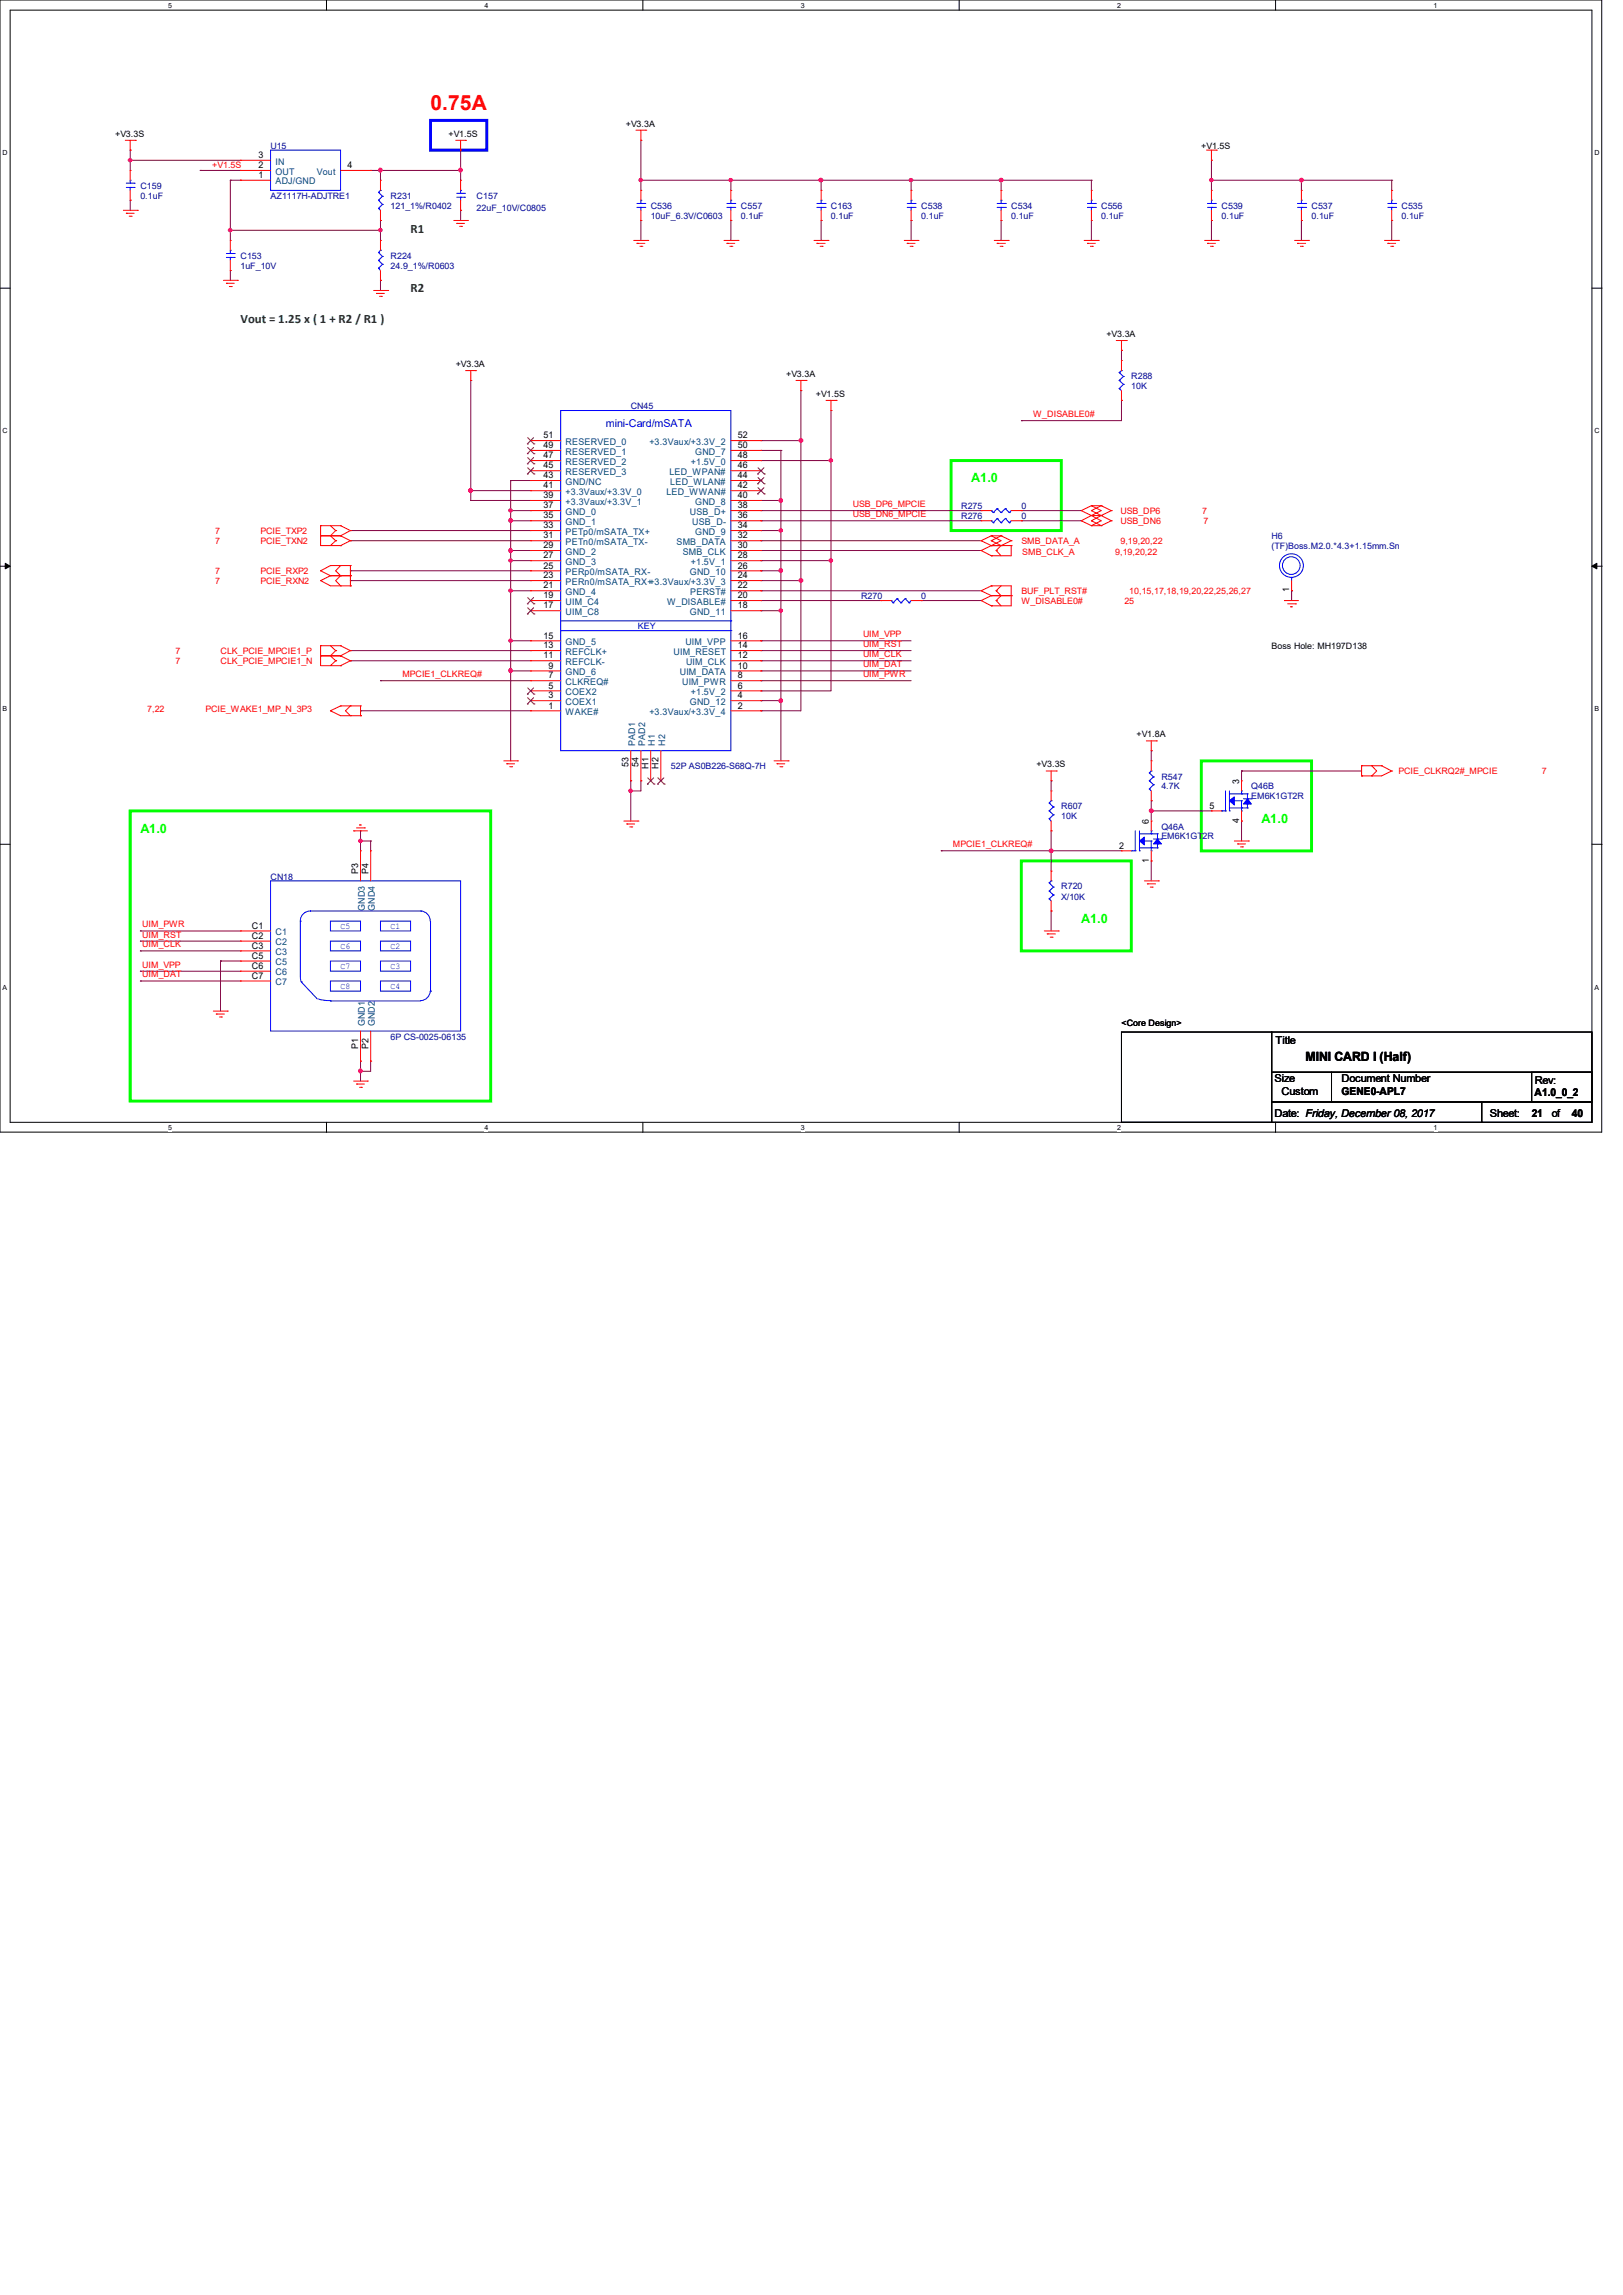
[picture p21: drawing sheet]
<svg xmlns="http://www.w3.org/2000/svg" width="210mm" height="297mm" viewBox="0 0 210 297" stroke-linecap="round" stroke-linejoin="round" font-family="sans-serif">
<defs><g id="words">
<text font-size="2.7" fill="#f00" x="55.7" y="14.2">0.75A</text>
<g font-size="1.7" fill="#008000">
<text x="53.1" y="30.1">R1</text>
<text x="31.1" y="41.7">Vout = 1.25 x ( 1 + R2 / R1 )</text>
<text x="53.1" y="37.8">R2</text>
</g>
<g font-size="1.7" fill="#0f0">
<text x="125.7" y="62.4">A1.0</text>
<text x="18.2" y="107.8">A1.0</text>
<text x="163.2" y="106.5">A1.0</text>
<text x="139.9" y="119.4">A1.0</text>
</g>
<text font-size="1.7" x="168.9" y="137.3">MINI CARD I (Half)</text>
<text font-size="1.4" fill="#00f" x="78.4" y="55.2">mini-Card/mSATA</text>
<g font-size="1.4">
<text x="165.1" y="135.1">Title</text>
<text x="164.9" y="140.1">Size</text>
<text x="165.8" y="141.7">Custom</text>
<text x="173.6" y="141.7">GENE0-APL7</text>
<text x="173.6" y="140.1">Document Number</text>
<text x="198.6" y="141.9">A1.0_0_2</text>
<text x="198.6" y="140.3">Rev:</text>
<text x="164.9" y="144.6">Date: Friday, December 08, 2017</text>
<text x="192.8" y="144.6">Sheet:</text>
<text x="198.2" y="144.6">21</text>
<text x="200.8" y="144.6">of</text>
<text x="203.4" y="144.6">40</text>
</g>
<g font-size="1.2">
<text x="33.4" y="23">1</text>
<text x="33.4" y="21.8">2</text>
<text x="33.4" y="20.4">3</text>
<text x="45" y="21.8">4</text>
<text x="70.3" y="59.3">47</text>
<text x="70.3" y="58">49</text>
<text x="70.3" y="56.7">51</text>
<text x="95.5" y="59.3">48</text>
<text x="95.5" y="58">50</text>
<text x="95.5" y="56.7">52</text>
<text x="70.3" y="65.8">37</text>
<text x="70.3" y="64.5">39</text>
<text x="70.3" y="63.2">41</text>
<text x="70.3" y="61.9">43</text>
<text x="70.3" y="60.6">45</text>
<text x="95.5" y="65.8">38</text>
<text x="95.5" y="64.5">40</text>
<text x="95.5" y="63.2">42</text>
<text x="95.5" y="61.9">44</text>
<text x="95.5" y="60.6">46</text>
<text x="70.3" y="71">29</text>
<text x="70.3" y="69.7">31</text>
<text x="70.3" y="68.4">33</text>
<text x="70.3" y="67.1">35</text>
<text x="95.5" y="71">30</text>
<text x="95.5" y="69.7">32</text>
<text x="95.5" y="68.4">34</text>
<text x="95.5" y="67.1">36</text>
<text x="70.3" y="77.4">19</text>
<text x="70.3" y="76.2">21</text>
<text x="70.3" y="74.8">23</text>
<text x="70.3" y="73.6">25</text>
<text x="70.3" y="72.3">27</text>
<text x="95.5" y="77.4">20</text>
<text x="95.5" y="76.2">22</text>
<text x="95.5" y="74.8">24</text>
<text x="95.5" y="73.6">26</text>
<text x="95.5" y="72.3">28</text>
<text x="166.8" y="76.7" transform="rotate(-90 166.8 76.7)">1</text>
<text x="70.3" y="83.9">13</text>
<text x="70.3" y="82.6">15</text>
<text x="70.3" y="78.7">17</text>
<text x="95.5" y="83.9">14</text>
<text x="95.5" y="82.6">16</text>
<text x="95.5" y="78.7">18</text>
<text x="70.3" y="85.2">11</text>
<text x="71" y="89.1">5</text>
<text x="71" y="87.8">7</text>
<text x="71" y="86.5">9</text>
<text x="95.5" y="89.1">6</text>
<text x="95.5" y="87.8">8</text>
<text x="95.5" y="86.5">10</text>
<text x="95.5" y="85.2">12</text>
<text x="71" y="91.7">1</text>
<text x="71" y="90.4">3</text>
<text x="95.5" y="91.7">2</text>
<text x="95.5" y="90.4">4</text>
<text x="81.3" y="99.3" transform="rotate(-90 81.3 99.3)">53</text>
<text x="82.6" y="99.3" transform="rotate(-90 82.6 99.3)">54</text>
<text x="83.9" y="99.5" transform="rotate(-90 83.9 99.5)">H1</text>
<text x="85.2" y="99.5" transform="rotate(-90 85.2 99.5)">H2</text>
<text x="160.4" y="101.5" transform="rotate(-90 160.4 101.5)">3</text>
<text x="148.7" y="106.6" transform="rotate(-90 148.7 106.6)">6</text>
<text x="156.5" y="104.6">5</text>
<text x="160.4" y="106.5" transform="rotate(-90 160.4 106.5)">4</text>
<text x="46.4" y="113.1" transform="rotate(-90 46.4 113.1)">P3</text>
<text x="47.7" y="113.1" transform="rotate(-90 47.7 113.1)">P4</text>
<text x="144.8" y="109.8">2</text>
<text x="148.7" y="111.6" transform="rotate(-90 148.7 111.6)">1</text>
<text x="32.6" y="120.2">C1</text>
<text x="32.6" y="122.8">C3</text>
<text x="32.6" y="125.4">C6</text>
<text x="32.6" y="121.5">C2</text>
<text x="32.6" y="124.1">C5</text>
<text x="32.6" y="126.7">C7</text>
<text x="46.4" y="135.7" transform="rotate(-90 46.4 135.7)">P1</text>
<text x="47.7" y="135.7" transform="rotate(-90 47.7 135.7)">P2</text>
</g>
<g font-size="1.2" fill="#004080">
<text x="35.6" y="23.9">ADJ/GND</text>
<text x="35.6" y="22.6">OUT</text>
<text x="35.6" y="21.3">IN</text>
<text x="41" y="22.6">Vout</text>
<text x="73.2" y="58.8">RESERVED_1</text>
<text x="73.2" y="57.6">RESERVED_0</text>
<text x="84" y="57.6">+3.3Vaux/+3.3V_2</text>
<text x="90" y="58.8">GND_7</text>
<text x="73.2" y="65.3">+3.3Vaux/+3.3V_1</text>
<text x="73.2" y="64.1">+3.3Vaux/+3.3V_0</text>
<text x="73.2" y="62.7">GND/NC</text>
<text x="73.2" y="61.5">RESERVED_3</text>
<text x="73.2" y="60.2">RESERVED_2</text>
<text x="86.2" y="64.1">LED_WWAN#</text>
<text x="86.6" y="61.5">LED_WPAN#</text>
<text x="86.7" y="62.7">LED_WLAN#</text>
<text x="89.4" y="60.2">+1.5V_0</text>
<text x="90" y="65.3">GND_8</text>
<text x="73.2" y="71.8">GND_2</text>
<text x="73.2" y="70.5">PETn0/mSATA_TX-</text>
<text x="73.2" y="69.2">PETp0/mSATA_TX+</text>
<text x="73.2" y="67.9">GND_1</text>
<text x="73.2" y="66.6">GND_0</text>
<text x="87.5" y="70.5">SMB_DATA</text>
<text x="88.3" y="71.8">SMB_CLK</text>
<text x="89.3" y="66.6">USB_D+</text>
<text x="89.6" y="67.9">USB_D-</text>
<text x="90" y="69.2">GND_9</text>
<text x="73.2" y="77">GND_4</text>
<text x="73.2" y="75.7">PERn0/mSATA_RX++3.3Vaux/+3.3V_3</text>
<text x="73.2" y="74.4">PERp0/mSATA_RX-</text>
<text x="73.2" y="73.1">GND_3</text>
<text x="89.3" y="74.4">GND_10</text>
<text x="89.3" y="77">PERST#</text>
<text x="89.4" y="73.1">+1.5V_1</text>
<text x="73.2" y="83.5">GND_5</text>
<text x="73.2" y="79.6">UIM_C8</text>
<text x="73.2" y="78.3">UIM_C4</text>
<text x="86.3" y="78.3">W_DISABLE#</text>
<text x="88.7" y="83.5">UIM_VPP</text>
<text x="89.3" y="79.6">GND_11</text>
<text x="73.2" y="90">COEX2</text>
<text x="73.2" y="88.6">CLKREQ#</text>
<text x="73.2" y="87.4">GND_6</text>
<text x="73.2" y="86.1">REFCLK-</text>
<text x="73.2" y="84.8">REFCLK+</text>
<text x="87.2" y="84.8">UIM_RESET</text>
<text x="88" y="87.4">UIM_DATA</text>
<text x="88.3" y="88.6">UIM_PWR</text>
<text x="88.8" y="86.1">UIM_CLK</text>
<text x="89.4" y="90">+1.5V_2</text>
<text x="73.2" y="92.5">WAKE#</text>
<text x="73.2" y="91.2">COEX1</text>
<text x="84" y="92.5">+3.3Vaux/+3.3V_4</text>
<text x="89.3" y="91.2">GND_12</text>
<text x="82.2" y="96.5" transform="rotate(-90 82.2 96.5)">PAD1</text>
<text x="83.5" y="96.5" transform="rotate(-90 83.5 96.5)">PAD2</text>
<text x="84.8" y="96.5" transform="rotate(-90 84.8 96.5)">H1</text>
<text x="86.1" y="96.5" transform="rotate(-90 86.1 96.5)">H2</text>
<text x="47.2" y="117.9" transform="rotate(-90 47.2 117.9)">GND3</text>
<text x="48.5" y="117.9" transform="rotate(-90 48.5 117.9)">GND4</text>
<text x="35.6" y="121">C1</text>
<text x="35.6" y="123.6">C3</text>
<text x="35.6" y="122.3">C2</text>
<text x="35.6" y="124.9">C5</text>
<text x="35.6" y="126.2">C6</text>
<text x="35.6" y="127.5">C7</text>
<text x="47.2" y="132.8" transform="rotate(-90 47.2 132.8)">GND1</text>
<text x="48.5" y="132.8" transform="rotate(-90 48.5 132.8)">GND2</text>
</g>
<g font-size="1.1">
<text x="14.9" y="17.7">+V3.3S</text>
<text x="58" y="17.7">+V1.5S</text>
<text x="81" y="16.4">+V3.3A</text>
<text x="155.4" y="19.3">+V1.5S</text>
<text x="59" y="47.5">+V3.3A</text>
<text x="143.2" y="43.6">+V3.3A</text>
<text x="101.7" y="48.8">+V3.3A</text>
<text x="105.6" y="51.4">+V1.5S</text>
<text x="164.5" y="84">Boss Hole: MH197D138</text>
<text x="147.1" y="95.4">+V1.8A</text>
<text x="134.1" y="99.3">+V3.3S</text>
<text x="145.1" y="132.7">&lt;Core Design&gt;</text>
</g>
<g font-size="1.1" fill="#f00">
<text x="27.5" y="21.8">+V1.5S</text>
<text x="133.7" y="54">W_DISABLE0#</text>
<text x="110.4" y="65.6">USB_DP6_MPCIE</text>
<text x="27.9" y="70.4">7</text>
<text x="27.9" y="69.1">7</text>
<text x="33.7" y="70.4">PCIE_TXN2</text>
<text x="33.7" y="69.1">PCIE_TXP2</text>
<text x="110.4" y="66.9">USB_DN6_MPCIE</text>
<text x="132.2" y="70.4">SMB_DATA_A</text>
<text x="132.3" y="71.8">SMB_CLK_A</text>
<text x="144.3" y="71.8">9,19,20,22</text>
<text x="145" y="67.8">USB_DN6</text>
<text x="145" y="66.5">USB_DP6</text>
<text x="145" y="70.4">9,19,20,22</text>
<text x="155.6" y="66.5">7</text>
<text x="155.7" y="67.8">7</text>
<text x="27.9" y="74.3">7</text>
<text x="27.9" y="75.6">7</text>
<text x="33.7" y="74.3">PCIE_RXP2</text>
<text x="33.7" y="75.6">PCIE_RXN2</text>
<text x="132.2" y="76.9">BUF_PLT_RST#</text>
<text x="146.1" y="76.9">10,15,17,18,19,20,22,25,26,27</text>
<text x="111.7" y="82.5">UIM_VPP</text>
<text x="111.7" y="83.7">UIM_RST</text>
<text x="132.2" y="78.2">W_DISABLE0#</text>
<text x="145.5" y="78.2">25</text>
<text x="22.7" y="84.7">7</text>
<text x="22.7" y="86">7</text>
<text x="28.5" y="84.7">CLK_PCIE_MPCIE1_P</text>
<text x="28.5" y="86">CLK_PCIE_MPCIE1_N</text>
<text x="52.1" y="87.6">MPCIE1_CLKREQ#</text>
<text x="111.7" y="85.1">UIM_CLK</text>
<text x="111.7" y="86.4">UIM_DAT</text>
<text x="111.7" y="87.6">UIM_PWR</text>
<text x="19" y="92.2">7,22</text>
<text x="26.6" y="92.2">PCIE_WAKE1_MP_N_3P3</text>
<text x="181" y="100.2">PCIE_CLKRQ2#_MPCIE</text>
<text x="199.5" y="100.2">7</text>
<text x="123.3" y="109.6">MPCIE1_CLKREQ#</text>
<text x="18.4" y="120">UIM_PWR</text>
<text x="18.4" y="121.3">UIM_RST</text>
<text x="18.4" y="122.6">UIM_CLK</text>
<text x="18.4" y="125.2">UIM_VPP</text>
<text x="18.4" y="126.5">UIM_DAT</text>
</g>
<g font-size="1.1" fill="#000080">
<text x="35" y="19.3">U15</text>
<text x="18.2" y="24.4">C159</text>
<text x="18.2" y="25.7">0.1uF</text>
<text x="35" y="25.7">AZ1117H-ADJTRE1</text>
<text x="50.5" y="25.7">R231</text>
<text x="50.5" y="27">121_1%/R0402</text>
<text x="61.7" y="25.7">C157</text>
<text x="61.7" y="27.3">22uF_10V/C0805</text>
<text x="84.2" y="27">C536</text>
<text x="84.2" y="28.3">10uF_6.3V/C0603</text>
<text x="95.9" y="27">C557</text>
<text x="95.9" y="28.3">0.1uF</text>
<text x="107.5" y="27">C163</text>
<text x="107.5" y="28.3">0.1uF</text>
<text x="119.2" y="27">C538</text>
<text x="119.2" y="28.3">0.1uF</text>
<text x="130.8" y="27">C534</text>
<text x="130.8" y="28.3">0.1uF</text>
<text x="142.5" y="27">C556</text>
<text x="142.5" y="28.3">0.1uF</text>
<text x="158.1" y="27">C539</text>
<text x="158.1" y="28.3">0.1uF</text>
<text x="169.7" y="27">C537</text>
<text x="169.7" y="28.3">0.1uF</text>
<text x="181.4" y="27">C535</text>
<text x="181.4" y="28.3">0.1uF</text>
<text x="31.1" y="33.5">C153</text>
<text x="31.1" y="34.8">1uF_10V</text>
<text x="50.5" y="33.5">R224</text>
<text x="50.5" y="34.8">24.9_1%/R0603</text>
<text x="81.6" y="52.9">CN45</text>
<text x="146.4" y="49.1">R288</text>
<text x="146.4" y="50.3">10K</text>
<text x="124.4" y="65.9">R275</text>
<text x="132.2" y="65.9">0</text>
<text x="124.4" y="67.2">R276</text>
<text x="132.2" y="67.2">0</text>
<text x="164.5" y="69.8">H6</text>
<text x="164.5" y="71.1">(TF)Boss.M2.0.*4.3+1.15mm.Sn</text>
<text x="111.4" y="77.6">R270</text>
<text x="119.2" y="77.6">0</text>
<text x="86.8" y="99.6">52P AS0B226-S68Q-7H</text>
<text x="150.3" y="100.9">R547</text>
<text x="137.3" y="104.7">R607</text>
<text x="137.3" y="106">10K</text>
<text x="150.3" y="102.2">4.7K</text>
<text x="150.3" y="107.4">Q46A</text>
<text x="161.9" y="102.2">Q46B</text>
<text x="161.9" y="103.5">EM6K1GT2R</text>
<text x="35" y="113.8">CN18</text>
<text x="150.3" y="108.6">EM6K1GT2R</text>
<text x="137.3" y="115.1">R720</text>
<text x="137.3" y="116.4">X/10K</text>
<text x="50.5" y="134.5">6P CS-0025-06135</text>
</g>
<g font-size="1.1" fill="#00f">
<text x="82.5" y="81.5">KEY</text>
<text x="44.1" y="120.2">C5</text>
<text x="44.1" y="122.8">C6</text>
<text x="44.1" y="125.4">C7</text>
<text x="50.5" y="120.2">C1</text>
<text x="50.5" y="122.8">C2</text>
<text x="50.5" y="125.4">C3</text>
<text x="44.1" y="127.9">C8</text>
<text x="50.5" y="127.9">C4</text>
</g>
<g font-size=".9">
<text x="21.8" y="1">5</text>
<text x="62.7" y="1">4</text>
<text x="103.6" y="1">3</text>
<text x="144.6" y="1">2</text>
<text x="185.5" y="1">1</text>
<text x=".3" y="20.1">D</text>
<text x="206.3" y="20.1">D</text>
<text x=".3" y="56.1">C</text>
<text x="206.3" y="56.1">C</text>
<text x=".3" y="92.1">B</text>
<text x="206.3" y="92.1">B</text>
<text x=".3" y="128.1">A</text>
<text x="206.3" y="128.1">A</text>
<text x="21.8" y="146.2">5</text>
<text x="62.7" y="146.2">4</text>
<text x="103.6" y="146.2">3</text>
<text x="144.6" y="146.2">2</text>
<text x="185.5" y="146.2">1</text>
</g>
</g></defs>
<path d="M0 0h207.3v146.5h-207.3zM1.3 1.3h204.7v143.9h-204.7z" fill="none" stroke="#000" stroke-width=".13"/>
<g fill="#fff">
<path d="M21.8 .2h.5v1h-.5z"/>
<path d="M21.8 145.4h.5v1h-.5z"/>
</g>
<path d="M42.2 0v1.3M42.2 145.2v1.4" fill="none" stroke="#000" stroke-width=".13"/>
<g fill="#fff">
<path d="M62.7 .2h.5v1h-.5z"/>
<path d="M62.7 145.4h.5v1h-.5z"/>
</g>
<path d="M83.2 0v1.3M83.2 145.2v1.4" fill="none" stroke="#000" stroke-width=".13"/>
<g fill="#fff">
<path d="M103.6 .2h.5v1h-.5z"/>
<path d="M103.6 145.4h.5v1h-.5z"/>
</g>
<path d="M124.1 0v1.3M124.1 145.2v1.4" fill="none" stroke="#000" stroke-width=".13"/>
<g fill="#fff">
<path d="M144.6 .2h.5v1h-.5z"/>
<path d="M144.6 145.4h.5v1h-.5z"/>
</g>
<path d="M165.1 0v1.3M165.1 145.2v1.4" fill="none" stroke="#000" stroke-width=".13"/>
<g fill="#fff">
<path d="M185.5 .2h.5v1h-.5z"/>
<path d="M185.5 145.4h.5v1h-.5z"/>
<path d="M.3 19.3h.7v1h-.7z"/>
<path d="M206.3 19.3h.7v1h-.7z"/>
<path d="M.3 55.3h.7v1h-.7z"/>
<path d="M206.3 55.3h.7v1h-.7z"/>
</g>
<path d="M0 37.3h1.3M206 37.3h1.3" fill="none" stroke="#000" stroke-width=".13"/>
<g fill="#fff">
<path d="M.3 91.3h.6v1h-.6z"/>
<path d="M206.3 91.3h.6v1h-.6z"/>
</g>
<path d="M0 73.3h1.3M206 73.3h1.3" fill="none" stroke="#000" stroke-width=".13"/>
<path d="M.7 72.9l.6 .4-.6 .3zM206 73.3l.6-.4v.7z" fill="#000" stroke="#000" stroke-width=".13"/>
<g fill="#fff">
<path d="M.3 127.3h.6v1h-.6z"/>
<path d="M206.3 127.3h.6v1h-.6z"/>
</g>
<path d="M0 109.3h1.3M206 109.3h1.3M145.1 133.6h19.4v11.6h-19.4zM164.5 138.8h7.8v3.8h-7.8zM164.5 133.6h41.5v5.2h-41.5zM172.3 138.8h33.7v3.8h-33.7zM198.2 138.8h7.8v3.8h-7.8zM164.5 142.6h27.2v2.6h-27.2zM191.7 142.6h14.3v2.6h-14.3z" fill="none" stroke="#000" stroke-width=".13"/>
<path d="M55.7 15.6h7.3v3.8h-7.3z" fill="none" stroke="#00f" stroke-width=".38"/>
<path d="M123.1 59.6h14.2v9.1h-14.2zM155.4 98.5h14.3v11.6h-14.3zM16.8 104.9h46.7v37.6h-46.7zM132.2 111.4h14.2v11.7h-14.2z" fill="none" stroke="#0f0" stroke-width=".38"/>
<g fill="none" stroke="#800040" stroke-width=".13">
<path d="M16.8 19.4h.1M16.8 19.4v2.7M59.6 19.4h.1M59.6 19.4v3.9M82.9 18.2h.1M82.9 18.2v6.4M16.8 20.7h.1M16.8 25.9h.1M16.8 20.7h14.3M16.8 25.9v1.3M25.9 22.1h.1M25.9 22.1h5.2"/>
<path d="M29.8 35h.1M29.8 29.8h.1M29.8 23.3h.1M29.8 23.3h1.3M29.8 23.3v7.8M29.8 35v1.3M29.8 29.8h19.4M31.1 23.3h.1M48 22.1h11.6M49.2 22.1h.1M49.2 36.3h.1M49.2 29.8h.1"/>
<path d="M49.2 28.5h.1M49.2 22.1v1.2M49.2 28.5v2.6M49.2 36.3v1.3M59.6 27.2h.1M59.6 22.1h.1M59.6 27.2v1.3M82.9 23.3h.1M82.9 28.5h.1M82.9 28.5v2.6M82.9 23.3h58.3M94.6 23.3h.1"/>
<path d="M94.6 28.5h.1M94.6 23.3v1.3M94.6 28.5v2.6M106.3 23.3h.1M106.3 28.5h.1M106.3 23.3v1.3M106.3 28.5v2.6M117.9 23.3h.1M117.9 28.5h.1M117.9 23.3v1.3M117.9 28.5v2.6M129.5 23.3h.1"/>
<path d="M129.5 28.5h.1M129.5 23.3v1.3M129.5 28.5v2.6M141.2 23.3h.1M141.2 28.5h.1M141.2 23.3v1.3M141.2 28.5v2.6M156.8 23.3h.1M156.8 20.7h.1M156.8 28.5h.1M156.8 23.3h23.3M156.8 20.7v3.9"/>
<path d="M156.8 28.5v2.6M168.4 23.3h.1M168.4 28.5h.1M168.4 23.3v1.3M168.4 28.5v2.6M180.1 23.3h.1M180.1 28.5h.1M180.1 23.3v1.3M180.1 28.5v2.6M60.9 49.2h.1M60.9 49.2v15.6M98.5 57h.1"/>
<path d="M98.5 59.6h.1M98.5 58.3h.1M98.5 57h5.1M98.5 59.6h9M98.5 58.3h2.5M101 58.3h.1M101 58.3v40.2M103.6 50.5h.1M103.6 57h.1M103.6 50.5v41.5h-5.1M107.5 59.6h.1M107.5 53.1h.1"/>
<path d="M107.5 53.1v36.3h-9M132.2 54.4h.1M145.1 45.3h.1M145.1 51.8h.1M145.1 45.3v1.4M145.1 51.8v2.6h-12.9M45.3 70h.1M45.3 75.1h.1M45.3 73.9h.1M45.3 68.7h.1M45.3 75.1h23.4M45.3 73.9h23.4"/>
<path d="M45.3 68.7h23.4M45.3 70h23.4M60.9 63.5h.1M60.9 64.8h.1M60.9 64.8h7.8M60.9 63.5h7.8M66.1 72.6h.1M66.1 76.5h.1M66.1 67.4h.1M66.1 66.1h.1M66.1 71.2h.1M66.1 62.2h.1"/>
<path d="M66.1 62.2v36.3M66.1 76.5h2.6M66.1 67.4h2.6M66.1 66.1h2.6M66.1 72.6h2.6M66.1 71.2h2.6M66.1 62.2h2.6M98.5 64.8h.1M98.5 72.6h.1M98.5 76.5h.1M98.5 77.7h.1M98.5 79h.1"/>
<path d="M98.5 75.1h.1M98.5 73.9h.1M98.5 68.7h.1M98.5 71.2h.1M98.5 70h.1M98.5 66.1h.1M98.5 67.4h.1M98.5 64.8h2.5M98.5 76.5h28.5M98.5 67.4h28.5M98.5 66.1h28.5M98.5 72.6h9"/>
<path d="M98.5 77.7h15.5M98.5 79h2.5M98.5 71.2h28.5M98.5 75.1h5.1M98.5 73.9h2.5M98.5 68.7h2.5M98.5 70h28.5M101 79h.1M101 68.7h.1M101 73.9h.1M103.6 75.1h.1M107.5 72.6h.1"/>
<path d="M119.2 77.7h.1M119.2 77.7h7.8M132.2 66.1h.1M132.2 67.4h.1M132.2 67.4h7.7M132.2 66.1h7.7M167.1 76.5h.1M167.1 76.5v1.2M45.3 84.2h.1M45.3 85.5h.1M45.3 84.2h23.4M45.3 85.5h23.4"/>
<path d="M46.7 92h.1M46.7 92h22M49.2 88.1h.1M49.2 88.1h19.5M66.1 86.8h.1M66.1 82.9h.1M66.1 86.8h2.6M66.1 82.9h2.6M98.5 90.7h.1M98.5 89.4h.1M98.5 92h.1M98.5 82.9h.1"/>
<path d="M98.5 84.2h.1M98.5 85.5h.1M98.5 86.8h.1M98.5 88.1h.1M98.5 86.8h19.4M98.5 84.2h19.4M98.5 90.7h2.5M98.5 88.1h19.4M98.5 82.9h19.4M98.5 85.5h19.4M101 90.7h.1M149 97.2h.1"/>
<path d="M149 97.2v1.3M160.7 99.8h.1M160.7 99.8h15.5M160.7 99.8v1.2M46.7 108.8h.1M46.7 107.5h.1M46.7 107.5v2.6M46.7 108.8h1.3M48 108.8h.1M48 108.8v1.3M81.6 101h.1M81.6 102.4h.1"/>
<path d="M81.6 101v5.3M82.9 101h.1M82.9 101v1.4h-1.3M121.8 110.1h.1M121.8 110.1h23.3M136 110.1h.1M136 107.5h.1M136 101h.1M136 117.9h.1M136 101v1.4M136 107.5v5.2M136 117.9v2.6"/>
<path d="M149 104.9h.1M149 111.4h.1M149 103.6h.1M149 103.6v2.7M149 111.4v2.6M149 104.9h7.8M160.7 106.3h.1M160.7 106.3v2.5M18.2 120.5h.1M18.2 121.8h.1M18.2 123.1h.1M18.2 125.7h.1"/>
<path d="M18.2 127h.1M18.2 120.5h12.9M18.2 121.8h12.9M18.2 123.1h12.9M18.2 125.7h12.9M18.2 127h12.9M28.5 124.4h.1M28.5 124.4v6.5M28.5 124.4h2.6M46.7 137.3h.1M46.7 138.6h.1M46.7 137.3v2.6"/>
<path d="M48 137.3h.1M48 137.3v1.3h-1.3"/>
</g>
<g fill="#f0f" stroke="#f0f" stroke-width=".13">
<circle cx="106.2" cy="23.3" r=".24"/>
<circle cx="94.6" cy="23.3" r=".22"/>
<circle cx="117.9" cy="23.3" r=".22"/>
<circle cx="129.5" cy="23.3" r=".24"/>
<circle cx="156.7" cy="23.3" r=".22"/>
<circle cx="168.4" cy="23.3" r=".24"/>
<circle cx="82.9" cy="23.3" r=".22"/>
<circle cx="101" cy="64.8" r=".24"/>
<circle cx="66.1" cy="76.4" r=".22"/>
<circle cx="66.1" cy="72.5" r=".22"/>
<circle cx="66" cy="67.3" r=".24"/>
<circle cx="66.1" cy="66.1" r=".22"/>
<circle cx="107.5" cy="72.5" r=".22"/>
<circle cx="107.5" cy="59.6" r=".22"/>
<circle cx="101" cy="90.7" r=".24"/>
<circle cx="66" cy="71.2" r=".24"/>
<circle cx="103.6" cy="75.1" r=".24"/>
<circle cx="103.6" cy="57" r=".24"/>
<circle cx="66" cy="86.8" r=".24"/>
<circle cx="66.1" cy="82.9" r=".22"/>
<circle cx="60.9" cy="63.5" r=".24"/>
<circle cx="101" cy="68.7" r=".22"/>
<circle cx="101" cy="73.8" r=".24"/>
<circle cx="101" cy="79" r=".22"/>
<circle cx="149" cy="104.9" r=".24"/>
<circle cx="16.8" cy="20.7" r=".22"/>
<circle cx="59.6" cy="22" r=".24"/>
<circle cx="49.2" cy="22" r=".24"/>
<circle cx="49.2" cy="29.8" r=".22"/>
<circle cx="29.8" cy="29.8" r=".22"/>
<circle cx="81.6" cy="102.4" r=".22"/>
<circle cx="136" cy="110.1" r=".24"/>
<circle cx="46.6" cy="108.8" r=".22"/>
<circle cx="46.6" cy="138.6" r=".24"/>
</g>
<g fill="none" stroke="#f00" stroke-width=".13">
<path d="M16.2 18.2h1.3M16.8 19.4h.1M16.8 18.2v1.2M17.5 18.2h.1M59 18.2h1.2M59.6 19.4h.1M59.6 18.2v1.2M60.2 18.2h.1M82.3 16.8h1.3M82.9 18.2h.1M82.9 16.8v1.4M83.6 16.8h.1"/>
<path d="M156.1 19.4h1.3M156.8 19.4v1.3M157.4 19.4h.1M16 27.2h1.8M16.3 27.6h.1M16.3 27.6h1.1M16.7 28h.3M16.8 25.9h.1M16.8 22.1h.1M16.8 22.1v1.2M16.8 24.6v1.3M17 28h.1"/>
<path d="M17.8 27.2h.1M28.9 36.3h1.8M29.3 36.7h.1M29.3 36.7h1M29.7 37.1h.2M29.8 35h.1M29.8 31.1h.1M29.8 31.1v1.3M29.8 33.7v1.3M29.9 37.1h.1M30.7 36.3h.1M31.1 23.3h.1"/>
<path d="M31.1 22.1h.1M31.1 20.7h.1M31.1 23.3h3.9M31.1 22.1h3.9M31.1 20.7h3.9M44.1 22.1h3.9M48 22.1h.1M48.3 37.6h1.9M48.7 38h.1M48.7 38h1M49.1 38.4h.3M49.2 28.5h.1"/>
<path d="M49.2 23.3h.1M49.2 36.3h.1M49.2 31.1h.1M49.2 23.3v1.3M49.2 27.2v1.3M49.2 31.1v1.3M49.2 35v1.3M49.4 38.4h.1M50.2 37.6h.1M58.7 28.5h1.8M59.1 28.9h.1M59.1 28.9h1"/>
<path d="M59.5 29.3h.2M59.6 27.2h.1M59.6 23.3h.1M59.6 23.3v1.3M59.6 25.9v1.3M59.7 29.3h.1M60.5 28.5h.1M82 31.1h1.8M82.4 31.5h.1M82.4 31.5h1M82.8 31.9h.3M82.9 28.5h.1"/>
<path d="M82.9 24.6h.1M82.9 24.6v1.3M82.9 27.2v1.3M83.1 31.9h.1M83.8 31.1h.1M93.7 31.1h1.8M94.1 31.5h.1M94.1 31.5h1M94.4 31.9h.3M94.6 28.5h.1M94.6 24.6h.1M94.6 24.6v1.3"/>
<path d="M94.6 27.2v1.3M94.7 31.9h.1M95.5 31.1h.1M105.3 31.1h1.8M105.7 31.5h.1M105.7 31.5h1.1M106.1 31.9h.3M106.3 28.5h.1M106.3 24.6h.1M106.3 24.6v1.3M106.3 27.2v1.3M106.4 31.9h.1"/>
<path d="M107.1 31.1h.1M117 31.1h1.8M117.4 31.5h.1M117.4 31.5h1M117.8 31.9h.2M117.9 28.5h.1M117.9 24.6h.1M117.9 24.6v1.3M117.9 27.2v1.3M118 31.9h.1M118.8 31.1h.1M128.7 31.1h1.8"/>
<path d="M129 31.5h.1M129 31.5h1.1M129.4 31.9h.3M129.5 28.5h.1M129.5 24.6h.1M129.5 24.6v1.3M129.5 27.2v1.3M129.7 31.9h.1M130.5 31.1h.1M140.3 31.1h1.8M140.7 31.5h.1M140.7 31.5h1"/>
<path d="M141.1 31.9h.3M141.2 28.5h.1M141.2 24.6h.1M141.2 24.6v1.3M141.2 27.2v1.3M141.4 31.9h.1M142.1 31.1h.1M155.9 31.1h1.7M156.3 31.5h.1M156.3 31.5h1M156.6 31.9h.3M156.8 20.7h.1"/>
<path d="M156.8 28.5h.1M156.8 24.6h.1M156.8 24.6v1.3M156.8 27.2v1.3M156.9 31.9h.1M157.6 31.1h.1M167.5 31.1h1.8M167.9 31.5h.1M167.9 31.5h1.1M168.3 31.9h.2M168.4 28.5h.1M168.4 24.6h.1"/>
<path d="M168.4 24.6v1.3M168.4 27.2v1.3M168.5 31.9h.1M169.3 31.1h.1M179.2 31.1h1.8M179.6 31.5h.1M179.6 31.5h1M180 31.9h.2M180.1 28.5h.1M180.1 24.6h.1M180.1 24.6v1.3M180.1 27.2v1.3"/>
<path d="M180.2 31.9h.1M181 31.1h.1M60.2 48h1.4M60.9 49.2h.1M60.9 48v1.2M61.6 48h.1M68.7 59.6h.1M68.7 58.3h.1M68.7 57h.1M68.7 59.6h3.9M68.7 58.3h3.9M68.7 57h3.9"/>
<path d="M94.6 59.6h3.9M94.6 58.3h3.9M94.6 57h3.9M98.5 59.6h.1M98.5 58.3h.1M98.5 57h.1M103 49.2h1.3M103.6 50.5h.1M103.6 49.2v1.3M104.3 49.2h.1M106.9 51.8h1.3M107.5 53.1h.1"/>
<path d="M107.5 51.8v1.3M108.2 51.8h.1M144.4 44.1h1.4M145.1 45.3h.1M145.1 51.8h.1M145.1 46.7h.1M145.1 44.1v1.2M145.1 46.7v1.3M145.1 50.5v1.3M145.8 44.1h.1M41.5 69.3h.1M41.5 68h.1"/>
<path d="M41.5 73.9h.1M41.5 75.1h.1M41.5 69.3h2.6M41.5 68v2.6h2.6M41.5 75.1l1.3 .7h2.5M41.5 68h2.6M41.5 73.9l1.3 .6M42.8 73.2h.1M42.8 74.5h.1M42.8 68l.6 .7M42.8 74.5h2.5M42.8 73.2l-1.3 .7"/>
<path d="M42.8 73.2h2.5M42.8 74.5l-1.3 .6M43.4 70h.1M43.4 68.7h.1M43.4 68.7l-.6 .6 .6 .7M43.4 70l-.6 .6M44.1 70.6h.1M44.1 69.3h.1M44.1 68h.1M44.1 74.5h.1M44.1 73.2h.1M44.1 75.8h.1"/>
<path d="M44.1 69.3l1.2 .7M44.1 68l1.2 .7M44.1 73.2l-.7 .7 .7 .6M44.1 74.5l-.7 .6 .7 .7M45.3 70h.1M45.3 68.7h.1M45.3 74.5h.1M45.3 73.2h.1M45.3 75.8h.1M45.3 70l-1.2 .6M45.3 68.7l-1.2 .6M45.3 73.2v2.6"/>
<path d="M68.7 79h.1M68.7 77.7h.1M68.7 76.5h.1M68.7 75.1h.1M68.7 73.9h.1M68.7 72.6h.1M68.7 71.2h.1M68.7 70h.1M68.7 68.7h.1M68.7 67.4h.1M68.7 66.1h.1M68.7 64.8h.1"/>
<path d="M68.7 63.5h.1M68.7 62.2h.1M68.7 60.9h.1M68.7 77.7h3.9M68.7 67.4h3.9M68.7 79h3.9M68.7 76.5h3.9M68.7 75.1h3.9M68.7 73.9h3.9M68.7 72.6h3.9M68.7 71.2h3.9M68.7 70h3.9"/>
<path d="M68.7 68.7h3.9M68.7 66.1h3.9M68.7 64.8h3.9M68.7 63.5h3.9M68.7 62.2h3.9M68.7 60.9h3.9M94.6 77.7h3.9M94.6 67.4h3.9M94.6 79h3.9M94.6 76.5h3.9M94.6 75.1h3.9M94.6 73.9h3.9"/>
<path d="M94.6 72.6h3.9M94.6 71.2h3.9M94.6 70h3.9M94.6 68.7h3.9M94.6 66.1h3.9M94.6 64.8h3.9M94.6 63.5h3.9M94.6 62.2h3.9M94.6 60.9h3.9M98.5 79h.1M98.5 77.7h.1M98.5 76.5h.1"/>
<path d="M98.5 75.1h.1M98.5 73.9h.1M98.5 72.6h.1M98.5 71.2h.1M98.5 70h.1M98.5 68.7h.1M98.5 67.4h.1M98.5 66.1h.1M98.5 64.8h.1M98.5 63.5h.1M98.5 62.2h.1M98.5 60.9h.1"/>
<path d="M114 77.7h.1M114 77.7h1.3M117.9 77.7h1.3M119.2 77.7h.1M127 70h.1M127 76.5h.1M127 77.7h.1M127 71.2h.1M127 67.4h.1M127 66.1h.1M127 70l1.3 .6M127 76.5l1.3 .6"/>
<path d="M127 77.7l1.3 .7M127 71.2l1.3 .7M127 67.4h1.3M127 66.1h1.3M128.3 70.6h.1M128.3 69.3h.1M128.3 70h.1M128.3 75.8h.1M128.3 77.1h.1M128.3 78.4h.1M128.3 71.9h.1M128.3 69.3h1.2"/>
<path d="M128.3 70.6h2.6M128.3 69.3l-1.3 .7M128.3 69.3l1.2 .7-1.2 .6M128.3 70l1.2 .6M128.3 75.8h2.6v2.6h-2.6M128.3 77.1h2.6M128.3 75.8l-1.3 .7M128.3 77.1l-1.3 .6M128.3 70.6l-1.3 .6M128.9 76.5h.1M128.9 77.7h.1M128.9 71.2h.1"/>
<path d="M128.9 76.5l.6 .6-.6 .6M128.9 77.7l.6 .7M128.9 71.2l.6 .7M129.5 69.3h.1M129.5 70.6h.1M129.5 69.3l1.4 .7M129.5 69.3l-1.2 .7M129.5 75.8l-.6 .7M129.5 70.6l-.6 .6M130.9 70h.1M130.9 77.1h.1M130.9 70.6h.1"/>
<path d="M130.9 70l-1.4 .6M130.9 70.6v1.3h-2.6M130.9 67.4h1.3M130.9 66.1h1.3M132.2 67.4h.1M132.2 66.1h.1M139.9 67.4h.1M139.9 66.1h.1M139.9 67.4l1.3 .6M139.9 66.1l1.3 .6M141.2 68h.1M141.2 66.7h.1"/>
<path d="M141.2 67.4h.1M141.2 65.4h.1M141.2 66.1h.1M141.2 68h1.3M141.2 66.7h1.3M141.2 66.7l-1.3 .7M141.2 66.7l1.3 .7-1.3 .6M141.2 67.4l1.3 .6M141.2 65.4h1.3M141.2 65.4l-1.3 .7M141.2 65.4l1.3 .7-1.3 .6M141.2 66.1l1.3 .6"/>
<path d="M142.5 66.7h.1M142.5 68h.1M142.5 65.4h.1M142.5 66.7l1.3 .7M142.5 66.7l-1.3 .7M142.5 65.4l1.3 .7M142.5 65.4l-1.3 .7M143.8 67.4h.1M143.8 66.1h.1M143.8 67.4l-1.3 .6M143.8 66.1l-1.3 .6M166.2 77.7h.1"/>
<path d="M166.2 77.7h1.8M166.6 78.1h1M167 78.5h.1M167 78.5h.3M167.1 76.5h.1M167.1 75.1v1.4M167.6 78.1h.1M41.5 83.6h.1M41.5 84.9h.1M41.5 84.9h2.6M41.5 83.6h2.6M41.5 83.6v2.5h2.6"/>
<path d="M42.8 92h.1M42.8 83.6l.6 .6M42.8 92l1.3 .6h2.6M43.4 84.2h.1M43.4 85.5h.1M43.4 84.2l-.6 .7 .6 .6M43.4 85.5l-.6 .6M44.1 84.9h.1M44.1 83.6h.1M44.1 86.1h.1M44.1 91.4h.1M44.1 83.6l1.2 .6"/>
<path d="M44.1 84.9l1.2 .6M44.1 91.4l-1.3 .6M44.1 91.4h2.6M45.3 84.2h.1M45.3 85.5h.1M45.3 92.6h.1M45.3 91.4h.1M45.3 84.2l-1.2 .7M45.3 85.5l-1.2 .6M45.3 91.4l-.6 .6 .6 .6M46.7 92.6h.1M46.7 91.4h.1"/>
<path d="M46.7 91.4v1.2M65.2 98.5h1.8M65.6 98.8h.1M65.6 98.8h1M66 99.2h.2M66.2 99.2h.1M67 98.5h.1M68.7 92h.1M68.7 90.7h.1M68.7 89.4h.1M68.7 88.1h.1M68.7 86.8h.1"/>
<path d="M68.7 85.5h.1M68.7 84.2h.1M68.7 82.9h.1M68.7 92h3.9M68.7 90.7h3.9M68.7 89.4h3.9M68.7 88.1h3.9M68.7 86.8h3.9M68.7 85.5h3.9M68.7 84.2h3.9M68.7 82.9h3.9M81.6 97.2v3.8"/>
<path d="M82.9 97.2v3.8M84.2 97.2v3.8M85.5 97.2v3.8M94.6 92h3.9M94.6 90.7h3.9M94.6 89.4h3.9M94.6 88.1h3.9M94.6 86.8h3.9M94.6 85.5h3.9M94.6 84.2h3.9M94.6 82.9h3.9M98.5 92h.1"/>
<path d="M98.5 90.7h.1M98.5 89.4h.1M98.5 88.1h.1M98.5 86.8h.1M98.5 85.5h.1M98.5 84.2h.1M98.5 82.9h.1M100.2 98.5h1.8M100.5 98.8h.1M100.5 98.8h1.1M100.9 99.2h.3M101.2 99.2h.1"/>
<path d="M102 98.5h.1M135.4 99.8h1.3M136 99.8v1.2M136.7 99.8h.1M148.3 95.9h1.3M149 97.2h.1M149 98.5h.1M149 95.9v1.3M149 98.5v1.3M149.6 95.9h.1M176.2 99.1h.1M176.2 99.1h2.6"/>
<path d="M176.2 99.1v1.3M177.5 99.1h.1M177.5 99.1l.6 .7-.6 .6M178.8 99.1h.1M178.8 99.1l1.3 .7M180.1 99.8h.1M180.1 99.8l-1.3 .6h-2.6M45.8 107.5h.1M45.8 107.5h1.7M46.1 107.1h1.1M46.5 106.8h.1M46.5 106.8h.3"/>
<path d="M46.7 110.1h.1M46.7 110.1v3.9M47.2 107.1h.1M48 110.1h.1M48 110.1v3.9M80.7 106.3h1.8M81.1 106.6h.1M81.1 106.6h1M81.5 107h.2M81.6 101h.1M81.7 107h.1M82.5 106.3h.1"/>
<path d="M82.9 101h.1M84.2 101h.1M85.5 101h.1M136 101h.1M136 117.9h.1M136 112.7h.1M136 107.5h.1M136 102.4h.1M136 102.4v1.2M136 106.3v1.2M136 112.7v1.3M136 116.6v1.3"/>
<path d="M145.1 110.1h.1M145.1 110.1h1.3M148.1 114h1.8M148.5 114.4h.1M148.5 114.4h1M148.8 114.8h.3M149 103.6h.1M149 106.3h.1M149 111.4h.1M149 102.4v1.2M149 106.3v1.2M149 110.1v1.3"/>
<path d="M149.1 114.8h.1M149.9 114h.1M156.8 104.9h.1M156.8 104.9h1.3M159.7 108.8h1.8M160.1 109.2h.1M160.1 109.2h1.1M160.5 109.6h.3M160.7 101h.1M160.7 106.3h.1M160.7 101v1.4M160.7 104.9v1.4"/>
<path d="M160.8 109.6h.1M161.5 108.8h.1M176.2 100.4h.1M177.5 100.4h.1M27.6 130.9h1.8M28 131.2h.1M28 131.2h1M28.4 131.6h.3M28.7 131.6h.1M29.4 130.9h.1M31.1 120.5h.1M31.1 123.1h.1"/>
<path d="M31.1 125.7h.1M31.1 121.8h.1M31.1 124.4h.1M31.1 127h.1M31.1 120.5h3.9M31.1 123.1h3.9M31.1 125.7h3.9M31.1 121.8h3.9M31.1 124.4h3.9M31.1 127h3.9M45.8 139.9h1.7M46.7 137.3h.1"/>
<path d="M46.7 133.4v3.9M47.5 139.9h.1M48 137.3h.1M48 133.4v3.9M135.1 120.5h1.8M135.5 120.9h.1M135.5 120.9h1.1M135.9 121.3h.2M136.1 121.3h.1M136.9 120.5h.1M46.1 140.3h.1M46.1 140.3h1.1"/>
<path d="M46.5 140.7h.3M46.8 140.7h.1"/>
</g>
<g fill="none" stroke="#00f" stroke-width=".13">
<path d="M35 19.4h9.1v5.2h-9.1zM16.3 23.7h1.1M16.3 24.3h1.1M16.8 23.3h.1M16.8 24.3h.1M16.8 23.3v.4M16.8 24.3v.3M17.4 23.7h.1M17.4 24.3h.1M29.3 32.8h1M29.3 33.3h1M29.8 32.4h.1"/>
<path d="M29.8 33.3h.1M29.8 32.4v.4M29.8 33.3v.4M30.3 32.8h.1M30.3 33.3h.1M49 24.9h.1M49 27h.1M49 25.9h.1M49 32.7h.1M49 34.7h.1M49 33.7h.1M49 24.9l.5 .5"/>
<path d="M49 27l.2 .2M49 25.9l.5 .6M49 32.7l.5 .5M49 34.7l.2 .3M49 33.7l.5 .5M49.2 24.6h.1M49.2 32.4h.1M49.2 24.6l-.2 .3M49.2 32.4l-.2 .3M49.5 26.5h.1M49.5 25.4h.1M49.5 34.2h.1"/>
<path d="M49.5 33.2h.1M49.5 26.5l-.5 .5M49.5 25.4l-.5 .5M49.5 34.2l-.5 .5M49.5 33.2l-.5 .5M59.1 25h1M59.1 25.5h1M59.6 24.6h.1M59.6 25.5h.1M59.6 24.6v.4M59.6 25.5v.4M60.1 25h.1"/>
<path d="M60.1 25.5h.1M82.4 26.3h1M82.4 26.8h1M82.9 25.9h.1M82.9 26.8h.1M82.9 25.9v.4M82.9 26.8v.4M83.4 26.3h.1M83.4 26.8h.1M94.1 26.3h1M94.1 26.8h1M94.6 25.9h.1"/>
<path d="M94.6 26.8h.1M94.6 25.9v.4M94.6 26.8v.4M95.1 26.3h.1M95.1 26.8h.1M105.7 26.3h1.1M105.7 26.8h1.1M106.3 25.9h.1M106.3 26.8h.1M106.3 25.9v.4M106.3 26.8v.4M106.8 26.3h.1"/>
<path d="M106.8 26.8h.1M117.4 26.3h1M117.4 26.8h1M117.9 25.9h.1M117.9 26.8h.1M117.9 25.9v.4M117.9 26.8v.4M118.4 26.3h.1M118.4 26.8h.1M129 26.3h1.1M129 26.8h1.1M129.5 25.9h.1"/>
<path d="M129.5 26.8h.1M129.5 25.9v.4M129.5 26.8v.4M130.1 26.3h.1M130.1 26.8h.1M140.7 26.3h1M140.7 26.8h1M141.2 25.9h.1M141.2 26.8h.1M141.2 25.9v.4M141.2 26.8v.4M141.7 26.3h.1"/>
<path d="M141.7 26.8h.1M156.3 26.3h1M156.3 26.8h1M156.8 25.9h.1M156.8 26.8h.1M156.8 25.9v.4M156.8 26.8v.4M157.3 26.3h.1M157.3 26.8h.1M167.9 26.3h1.1M167.9 26.8h1.1M168.4 25.9h.1"/>
<path d="M168.4 26.8h.1M168.4 25.9v.4M168.4 26.8v.4M169 26.3h.1M169 26.8h.1M179.6 26.3h1M179.6 26.8h1M180.1 25.9h.1M180.1 26.8h.1M180.1 25.9v.4M180.1 26.8v.4M180.6 26.3h.1"/>
<path d="M180.6 26.8h.1M72.6 53.1h22v44.1h-22zM144.8 48.2h.1M144.8 50.3h.1M144.8 49.2h.1M144.8 48.2l.6 .5M144.8 50.3l.3 .2M144.8 49.2l.6 .5M145.1 48h.1M145.1 48l-.3 .2M145.4 49.7h.1M145.4 48.7h.1"/>
<path d="M145.4 49.7l-.6 .6M145.4 48.7l-.6 .5M115.3 77.7h.1M115.3 77.7l.3 .3M115.6 78h.1M116.1 77.5h.1M116.1 77.5l-.5 .5M116.1 77.5l.5 .5M116.6 78h.1M117.1 77.5h.1M117.1 77.5l.5 .5M117.1 77.5l-.5 .5"/>
<path d="M117.6 78h.1M117.9 77.7l-.3 .3M128.3 67.4h.1M128.3 66.1h.1M128.3 67.4l.2 .2M128.3 66.1l.2 .2M128.5 67.6h.1M128.5 66.3h.1M129 67.1h.1M129 65.8h.1M129 67.1l-.5 .5M129 67.1l.5 .5"/>
<path d="M129 65.8l-.5 .5M129 65.8l.5 .5M129.5 67.6h.1M129.5 66.3h.1M130.1 67.1h.1M130.1 65.8h.1M130.1 67.1l.5 .5M130.1 67.1l-.6 .5M130.1 65.8l.5 .5M130.1 65.8l-.6 .5M130.6 67.6h.1M130.6 66.3h.1"/>
<path d="M130.9 67.4l-.3 .2M130.9 66.1l-.3 .2M167.1 74.8h.1M167.1 74.8v.3M72.6 81.6h22M72.6 80.3h22M94.6 81.6h.1M94.6 80.3h.1M149 99.8h.1M149 99.8l-.3 .2M35 114h24.6v19.4h-24.6zM38.9 119.2h.1"/>
<path d="M38.9 119.2v7.1l.1 .7M42.8 119.2h3.9v1.3h-3.9zM49.2 119.2h3.9v1.3h-3.9zM54.4 117.9h.1M54.4 117.9a1.27 1.27 0 0 1 1.3 1.3M54.4 117.9h-14.2a1.28 1.28 0 0 0-1.3 1.3M55.7 119.2v9.1M135.8 114.3h.1M135.8 116.3h.1M135.8 115.3h.1M135.8 103.9h.1M135.8 106h.1"/>
<path d="M135.8 104.9h.1M135.8 114.3l.5 .5M135.8 116.3l.2 .3M135.8 115.3l.5 .5M135.8 103.9l.5 .5M135.8 106l.2 .3M135.8 104.9l.5 .6M136 114h.1M136 103.6h.1M136 114l-.2 .3M136 103.6l-.2 .3M136.3 115.8h.1"/>
<path d="M136.3 114.8h.1M136.3 105.5h.1M136.3 104.4h.1M136.3 115.8l-.5 .5M136.3 114.8l-.5 .5M136.3 105.5l-.5 .5M136.3 104.4l-.5 .5M146.4 110.1h.1M146.4 110.1h.5M146.9 110.1h.1M146.9 107.5v2.6M147.4 110.1h.1"/>
<path d="M147.4 107.5v2.6M147.4 107.9h2.4M147.4 109.7h2.4M148.1 108.8h.9M148.7 100h.1M148.7 102.1h.1M148.7 101h.1M148.7 100l.6 .5M148.7 102.1l.3 .3M148.7 101l.6 .6M149 107.9h.1M149 109.7h.1"/>
<path d="M149 108.8h.1M149 110.1h.1M149 107.5h.1M149 107.5v.4M149 108.8v1.3M149.3 101.6h.1M149.3 100.5h.1M149.3 101.6l-.6 .5M149.3 100.5l-.6 .5M149.3 108.6h1M149.8 109.7h.1M149.8 109.2h.1"/>
<path d="M149.8 107.9h.1M149.8 108.6h.1M149.8 107.9v.7M149.8 109.2v.5M150.3 108.6h.1M158.1 104.9h.1M158.1 104.9h.5M158.6 104.9h.1M158.6 102.4v2.5M159.1 104.9h.1M159.1 102.4v2.5M159.1 102.7h2.3"/>
<path d="M159.1 104.6h2.3M159.7 103.6h1M160.7 102.7h.1M160.7 104.6h.1M160.7 103.6h.1M160.7 104.9h.1M160.7 102.4h.1M160.7 102.4v.3M160.7 103.6v1.3M160.9 103.4h1M161.4 104.6h.1M161.4 104.1h.1"/>
<path d="M161.4 102.7h.1M161.4 103.4h.1M161.4 102.7v.7M161.4 104.1v.5M161.9 103.4h.1M39 127.1h.1M39 127.1l2.1 2.2M41.2 129.3l.6 .1 1 .1M42.8 121.8h3.9v1.3h-3.9zM42.8 124.4h3.9v1.3h-3.9zM42.8 127h3.9v1.3h-3.9zM42.8 129.5h.1"/>
<path d="M42.8 129.5h11.6M49.2 121.8h3.9v1.3h-3.9zM49.2 124.4h3.9v1.3h-3.9zM49.2 127h3.9v1.3h-3.9zM55.7 128.3a1.27 1.27 0 0 1-1.3 1.2M55.7 128.3h.1"/>
<circle cx="167.1" cy="73.2" r="1.14"/>
<circle cx="167.1" cy="73.2" r="1.53"/>
</g>
<g fill="#00f" stroke="#00f" stroke-width=".13">
<path d="M159.1 103.6l.6-.5v1.1z" fill-rule="evenodd"/>
<path d="M161.4 103.4l.5 .7h-1z" fill-rule="evenodd"/>
<path d="M147.4 108.8l.7-.5v1z" fill-rule="evenodd"/>
<path d="M149.8 108.6l.5 .6h-1z" fill-rule="evenodd"/>
</g>
<g fill="none" stroke="#804000" stroke-width=".13">
<path d="M68.2 58.7h.1M68.2 57.4h.1M68.3 59.2l.8 .8M68.3 57.9l.8 .8M68.3 56.6l.8 .8M69 59.2l-.8 .8M69 57.9l-.8 .8M69 56.6l-.8 .8M69.1 58.7h.1M69.1 57.4h.1M68.2 79.5h.1M68.2 78.1h.1"/>
<path d="M68.2 61.3h.1M68.2 60h.1M68.3 78.7l.8 .8M68.3 77.3l.8 .8M68.3 60.5l.8 .8M69 78.7l-.8 .8M69 77.3l-.8 .8M69 60.5l-.8 .8M69.1 79.5h.1M69.1 78.1h.1M69.1 61.3h.1M69.1 60h.1"/>
<path d="M98 63.9h.1M98 62.6h.1M98 61.3h.1M98.1 63.1l.8 .8M98.1 61.8l.8 .8M98.1 60.5l.8 .8M98.8 63.1l-.8 .8M98.8 61.8l-.8 .8M98.8 60.5l-.8 .8M98.9 63.9h.1M98.9 62.6h.1M98.9 61.3h.1"/>
<path d="M68.2 91.1h.1M68.2 89.8h.1M68.3 90.3l.8 .8M68.3 89l.8 .8M69 90.3l-.8 .8M69 89l-.8 .8M69.1 91.1h.1M69.1 89.8h.1M83.8 101.5h.1M83.8 100.7l.8 .8M84.6 100.7l-.8 .8M84.6 101.5h.1"/>
<path d="M85.1 101.5h.1M85.1 100.7l.8 .8M85.9 100.7l-.8 .8M85.9 101.5h.1"/>
</g>
<use href="#words"/>
</svg>
